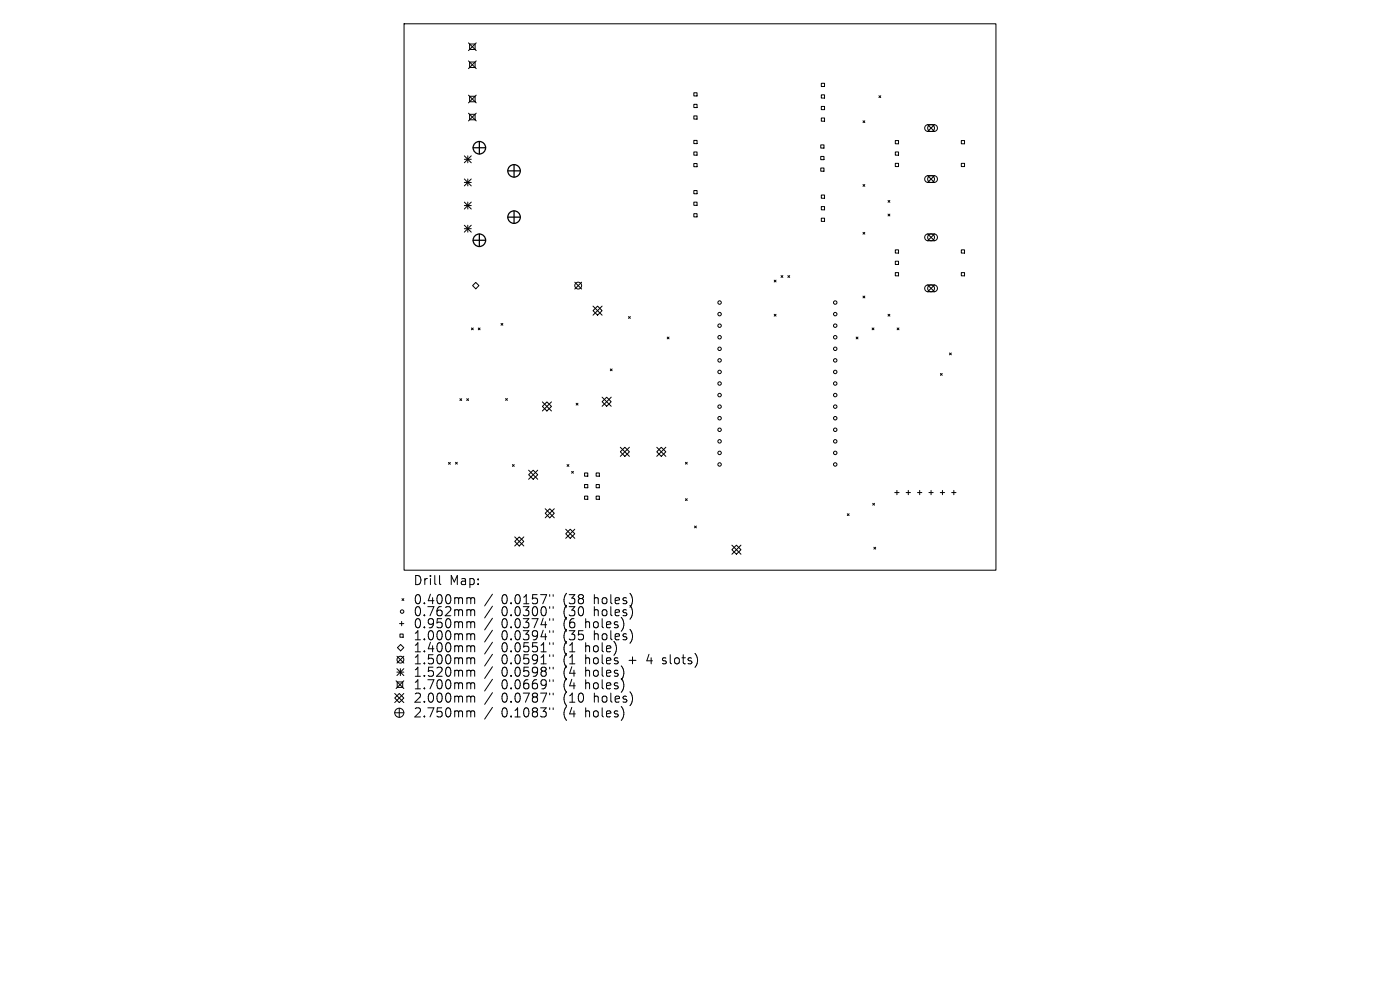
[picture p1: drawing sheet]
<svg xmlns="http://www.w3.org/2000/svg" width="297mm" height="210mm" viewBox="0 0 297 210" stroke-linecap="round" stroke-linejoin="round" font-family="sans-serif">
<defs><g id="words">
<g font-size="2.7">
<text x="87.6" y="124.4">Drill</text>
<text x="95.3" y="124.4">Map:</text>
<text x="87.6" y="128.4">0.400mm</text>
<text x="87.6" y="131">0.762mm</text>
<text x="106.4" y="128.4">0.0157&quot;</text>
<text x="106.4" y="131">0.0300&quot;</text>
<text x="119.6" y="128.4">(38</text>
<text x="119.6" y="131">(30</text>
<text x="126.3" y="128.4">holes)</text>
<text x="126.3" y="131">holes)</text>
<text x="87.6" y="133.5">0.950mm</text>
<text x="87.6" y="136.1">1.000mm</text>
<text x="106.4" y="133.5">0.0374&quot;</text>
<text x="106.4" y="136.1">0.0394&quot;</text>
<text x="119.6" y="133.5">(6</text>
<text x="119.6" y="136.1">(35</text>
<text x="124.4" y="133.5">holes)</text>
<text x="126.3" y="136.1">holes)</text>
<text x="87.6" y="138.6">1.400mm</text>
<text x="87.6" y="141.2">1.500mm</text>
<text x="87.6" y="143.8">1.520mm</text>
<text x="106.4" y="138.6">0.0551&quot;</text>
<text x="106.4" y="141.2">0.0591&quot;</text>
<text x="106.4" y="143.8">0.0598&quot;</text>
<text x="119.6" y="138.6">(1</text>
<text x="119.6" y="141.2">(1</text>
<text x="119.6" y="143.8">(4</text>
<text x="124.4" y="138.6">hole)</text>
<text x="124.4" y="141.2">holes</text>
<text x="124.4" y="143.8">holes)</text>
<text x="133.8" y="141.2">+</text>
<text x="137.9" y="141.2">4</text>
<text x="141.4" y="141.2">slots)</text>
<text x="87.6" y="146.5">1.700mm</text>
<text x="87.6" y="149.3">2.000mm</text>
<text x="106.4" y="146.5">0.0669&quot;</text>
<text x="106.4" y="149.3">0.0787&quot;</text>
<text x="119.6" y="146.5">(4</text>
<text x="119.6" y="149.3">(10</text>
<text x="124.4" y="146.5">holes)</text>
<text x="126.3" y="149.3">holes)</text>
<text x="87.6" y="152.5">2.750mm</text>
<text x="106.4" y="152.5">0.1083&quot;</text>
<text x="119.6" y="152.5">(4</text>
<text x="124.4" y="152.5">holes)</text>
</g>
</g></defs>
<g fill="none" stroke="#000" stroke-width=".21">
<path d="M85.7 5h125.6v116h-125.6zM99.4 9.1l1.6 1.6M99.4 12.9l1.6 1.7M99.6 9.3h1.2v1.2h-1.2zM99.6 13.2h1.2v1.1h-1.2zM101 9.1l-1.6 1.6M101 12.9l-1.6 1.7M147.2 19.7h.7v.7h-.7zM174.2 17.7h.7v.7h-.7zM98.5 38.7h1.5M98.5 33.1l1.5 1.4M98.5 33.8h1.5"/>
<path d="M98.5 38l1.5 1.4M99.2 33.1v1.4M99.2 38v1.4M99.4 20.2l1.6 1.6M99.4 24l1.6 1.7M99.6 20.4h1.2v1.2h-1.2zM99.6 24.2h1.2v1.2h-1.2zM100 33.1l-1.5 1.4M100 38l-1.5 1.4M101 20.2l-1.6 1.6M101 24l-1.6 1.7M147.2 22.1h.7v.7h-.7z"/>
<path d="M147.2 24.6h.7v.7h-.7zM147.2 29.8h.7v.7h-.7zM147.2 32.2h.7v.7h-.7zM147.2 34.7h.7v.7h-.7zM174.1 30.7h.7v.7h-.7zM174.1 33.2h.7v.7h-.7zM174.1 35.6h.7v.7h-.7zM174.2 20.1h.7v.7h-.7zM174.2 22.6h.7v.7h-.7zM174.2 25h.7v.7h-.7zM183.1 25.6l.4 .4M183.1 39.1l.4 .4"/>
<path d="M183.5 25.6l-.4 .4M183.5 39.1l-.4 .4M186.5 20.3l.3 .4M186.8 20.3l-.3 .4M189.9 29.8h.7v.7h-.7zM189.9 32.2h.7v.7h-.7zM189.9 34.6h.7v.7h-.7zM196.4 26.7l.4-.3h1.3a.72 .72 0 0 1 .8 .8 .72 .72 0 0 1-.8 .7h-1.2a.72 .72 0 0 1-.7-.5 .72 .72 0 0 1 .2-.7zM196.4 37.5l.4-.2h1.3a.72 .72 0 0 1 .8 .7 .72 .72 0 0 1-.8 .7h-1.2a.72 .72 0 0 1-.7-.4 .72 .72 0 0 1 .2-.8zM196.8 26.4l1.4 1.5M196.8 37.3l1.4 1.4M198.2 26.4l-1.4 1.5"/>
<path d="M198.2 37.3l-1.4 1.4M203.9 29.8h.7v.7h-.7zM203.9 34.6h.7v.7h-.7zM98.5 42.9l1.5 1.4M98.5 43.6h1.5M98.5 47.8l1.5 1.4M98.5 48.5h1.5M99.2 42.9v1.4M99.2 47.8v1.4M100 42.9l-1.5 1.4M100 47.8l-1.5 1.4M100.9 59.9l.7 .7-.7 .7-.6-.7z"/>
<path d="M121.9 59.9l1.5 1.4M123.4 59.9l-1.5 1.4M147.2 40.4h.7v.7h-.7zM147.2 42.9h.7v.7h-.7zM147.2 45.3h.7v.7h-.7zM164.2 59.4l.4 .4M164.6 59.4l-.4 .4M165.7 58.5l.4 .3M166.1 58.5l-.4 .3M167.1 58.5l.4 .3M167.5 58.5l-.4 .3M174.2 41.4h.7v.7h-.7z"/>
<path d="M174.2 43.8h.7v.7h-.7zM174.2 46.3h.7v.7h-.7zM183.1 49.3l.4 .4M183.5 49.3l-.4 .4M188.4 42.5l.4 .4M188.4 45.4l.4 .4M188.8 42.5l-.4 .4M188.8 45.4l-.4 .4M189.9 53h.7v.7h-.7zM189.9 55.4h.7v.7h-.7zM189.9 57.8h.7v.7h-.7zM196.4 49.8l.4-.2h1.3a.72 .72 0 0 1 .8 .7 .72 .72 0 0 1-.8 .8h-1.2a.72 .72 0 0 1-.7-.5 .72 .72 0 0 1 .2-.8z"/>
<path d="M196.8 49.6l1.4 1.5M198.2 49.6l-1.4 1.5M203.9 53h.7v.7h-.7zM203.9 57.8h.7v.7h-.7zM100 69.6l.4 .4M100.4 69.6l-.4 .4M101.5 69.6l.3 .4M101.8 69.6l-.3 .4M106.3 68.6l.4 .4M106.7 68.6l-.4 .4M125.8 65.9l1-1 .9 1-.9 1zM125.8 64.9l1.9 2"/>
<path d="M127.7 64.9l-1.9 2M129.5 78.3l.4 .3M129.9 78.3l-.4 .3M133.3 67.2l.4 .3M133.7 67.2l-.4 .3M141.5 71.5l.4 .4M141.9 71.5l-.4 .4M164.2 66.7l.4 .4M164.6 66.7l-.4 .4M181.6 71.5l.4 .4M182 71.5l-.4 .4M183.1 62.8l.4 .4"/>
<path d="M183.5 62.8l-.4 .4M185 69.6l.4 .4M185.4 69.6l-.4 .4M188.4 66.7l.4 .4M188.8 66.7l-.4 .4M190.3 69.6l.4 .4M190.7 69.6l-.4 .4M196.4 60.7l.4-.3h1.3a.72 .72 0 0 1 .8 .8 .72 .72 0 0 1-.8 .7h-1.2a.72 .72 0 0 1-.7-.5 .72 .72 0 0 1 .2-.7zM196.8 60.4l1.4 1.5M198.2 60.4l-1.4 1.5M199.5 79.2l.4 .4M199.9 79.2l-.4 .4"/>
<path d="M201.4 74.9l.4 .4M201.8 74.9l-.4 .4M95.1 98.1l.4 .4M95.5 98.1l-.4 .4M96.6 98.1l.4 .4M97 98.1l-.4 .4M97.6 84.6l.4 .4M98 84.6l-.4 .4M99 84.6l.4 .4M99.4 84.6l-.4 .4M107.3 84.5l.3 .4M107.6 84.5l-.3 .4"/>
<path d="M108.7 98.5l.4 .4M109.1 98.5l-.4 .4M112.1 99.7l2 2M113.1 99.7l1 1-1 1-1-1zM114.1 99.7l-2 2M115.1 86.2l.9-.9 1 .9-1 1zM115.1 85.3l1.9 1.9M117 85.3l-1.9 1.9M120.3 98.6l.4 .3M120.7 98.6l-.4 .3M121.3 100l.3 .4M121.6 100l-.3 .4"/>
<path d="M122.2 85.5l.4 .4M122.6 85.5l-.4 .4M127.7 84.3l2 1.9M128.7 84.3l1 .9-1 1-1-1zM129.7 84.3l-2 1.9M131.6 95.8l1-.9 .9 .9-.9 1zM131.6 94.9l1.9 1.9M133.5 94.9l-1.9 1.9M139.3 95.8l1-.9 1 .9-1 1zM139.3 94.9l2 1.9M141.3 94.9l-2 1.9M145.4 98.1l.4 .4"/>
<path d="M145.8 98.1l-.4 .4M109.2 114.9l1-1 .9 1-.9 .9zM109.2 113.9l1.9 1.9M111.1 113.9l-1.9 1.9M115.7 108.9l.9-1 1 1-1 .9zM115.7 107.9l1.9 1.9M117.6 107.9l-1.9 1.9M120 113.2l1-.9 .9 .9-.9 1zM120 112.3l1.9 1.9M121.9 112.3l-1.9 1.9M124 100.3h.7v.7h-.7zM124 102.8h.7v.7h-.7z"/>
<path d="M124 105.2h.7v.7h-.7zM126.5 100.3h.6v.7h-.6zM126.5 102.8h.6v.7h-.6zM126.5 105.2h.6v.7h-.6zM145.4 105.8l.4 .4M145.8 105.8l-.4 .4M147.3 111.6l.4 .4M147.7 111.6l-.4 .4M155.3 116.6l.9-1 1 1-1 1zM155.3 115.6l1.9 2M157.2 115.6l-1.9 2M179.7 109l.4 .4"/>
<path d="M180.1 109l-.4 .4M185.1 106.8l.4 .4M185.4 116.1l.4 .4M185.5 106.8l-.4 .4M185.8 116.1l-.4 .4M189.8 104.5h.9M190.3 104v.9M192.2 104.5h.9M192.7 104v.9M194.6 104.5h1M195.1 104v.9M197.1 104.5h.9"/>
<path d="M197.5 104v.9M199.5 104.5h.9M199.9 104v.9M201.9 104.5h.9M202.3 104v.9M84.2 139.2l1.5 1.5M84.3 137.4l.7-.7 .7 .7-.7 .7zM84.8 132.3h.9M84.8 134.5h.7v.7h-.7zM85.2 131.8v.9M85.3 127l.4 .4M85.7 127l-.4 .4"/>
<path d="M85.7 139.2l-1.5 1.5M93.2 122.1v1.6l.3 .3M99.3 126.8l.5 .1 .1 .2M99.3 129.3h.3l.3 .3M99.3 131.9h.3l.3 .3M99.3 134.4h.3l.3 .3M99.3 137l.5 .1 .1 .2M99.3 139.5h.3l.3 .3M99.9 127.1l.2-.3 .5 .1 .1 1.2M99.9 127.1v1M99.9 129.6v1M99.9 132.2v1"/>
<path d="M99.9 134.7v1M99.9 137.3v1M99.9 139.8v1M99.9 129.6l.2-.3 .5 .1 .1 1.2M99.9 132.2l.2-.3 .5 .1 .1 1.2M99.9 134.7l.2-.3 .5 .1 .1 1.2M99.9 137.3l.2-.3 .5 .1 .1 1.2M99.9 139.8l.2-.3 .5 .1 .1 1.2M104.5 126l-1.7 2.5M104.5 128.6l-1.7 2.5M104.5 131.1l-1.7 2.5M104.5 133.7l-1.7 2.5"/>
<path d="M104.5 136.2l-1.7 2.5M104.5 138.8l-1.7 2.5M116.6 126.1v.4M116.6 128.7v.4M116.6 131.2v.4M116.6 133.8v.4M116.6 136.3v.4M116.6 138.9v.4M117.3 126.1v.4M117.3 128.7v.4M117.3 131.2v.4M117.3 133.8v.4"/>
<path d="M117.3 136.3v.4M117.3 138.9v.4M140.6 139.6v.5M83.7 148.1l1-1 1 1-1 .9zM83.7 147.1l2 1.9M83.7 151.2h2M84 144.4l1.7 1.7M84.2 141.8l1.5 1.5M84.2 142.6h1.5M84.3 144.7h1.1v1.1h-1.1zM84.7 150.2v2M84.9 141.8v1.5"/>
<path d="M85.7 141.8l-1.5 1.5M85.7 144.4l-1.7 1.7M85.7 147.1l-2 1.9M99.3 142.2l.5 .1 .1 .1M99.3 144.8h.3l.3 .3M99.3 147.7l.5 .1 .1 .1M99.3 150.8l.5 .1 .1 .2M99.9 142.4v1.1M99.9 145.1v1M99.9 147.9v1.1M99.9 151.1v1M99.9 142.4l.2-.2 .5 .1 .1 1.2"/>
<path d="M99.9 145.1l.2-.3 .5 .1 .1 1.2M99.9 147.9l.2-.2 .5 .1 .1 1.2M99.9 151.1l.2-.3 .5 .1 .1 1.2M104.5 141.4l-1.7 2.5M104.5 144.1l-1.7 2.5M104.5 146.9l-1.7 2.5M104.5 150.1l-1.7 2.4M116.6 141.5v.4M116.6 144.2v.4M116.6 147v.4M116.6 150.2v.3M117.3 141.5v.4"/>
<path d="M117.3 144.2v.4M117.3 147v.4M117.3 150.2v.3M140.5 140.7l.2 .1"/>
<circle cx="197.5" cy="38" r=".72"/>
<circle cx="197.5" cy="27.2" r=".72"/>
<circle cx="197.5" cy="50.3" r=".72"/>
<circle cx="122.7" cy="60.6" r=".72"/>
<circle cx="152.7" cy="64.2" r=".37"/>
<circle cx="152.7" cy="74" r=".37"/>
<circle cx="152.7" cy="76.4" r=".37"/>
<circle cx="152.7" cy="69.1" r=".37"/>
<circle cx="152.7" cy="78.9" r=".37"/>
<circle cx="152.7" cy="66.6" r=".37"/>
<circle cx="152.7" cy="71.5" r=".37"/>
<circle cx="177.2" cy="64.2" r=".37"/>
<circle cx="177.2" cy="74" r=".37"/>
<circle cx="177.2" cy="69.1" r=".37"/>
<circle cx="177.2" cy="76.4" r=".37"/>
<circle cx="177.2" cy="66.6" r=".37"/>
<circle cx="177.2" cy="71.5" r=".37"/>
<circle cx="177.2" cy="78.9" r=".37"/>
<circle cx="197.5" cy="61.2" r=".72"/>
<circle cx="152.7" cy="98.5" r=".37"/>
<circle cx="152.7" cy="86.3" r=".37"/>
<circle cx="152.7" cy="93.6" r=".37"/>
<circle cx="152.7" cy="88.7" r=".37"/>
<circle cx="152.7" cy="81.4" r=".37"/>
<circle cx="152.7" cy="91.2" r=".37"/>
<circle cx="152.7" cy="96.1" r=".37"/>
<circle cx="152.7" cy="83.8" r=".37"/>
<circle cx="177.2" cy="98.5" r=".37"/>
<circle cx="177.2" cy="86.3" r=".37"/>
<circle cx="177.2" cy="81.4" r=".37"/>
<circle cx="177.2" cy="88.7" r=".37"/>
<circle cx="177.2" cy="93.6" r=".37"/>
<circle cx="177.2" cy="96.1" r=".37"/>
<circle cx="177.2" cy="91.2" r=".37"/>
<circle cx="177.2" cy="83.8" r=".37"/>
<circle cx="84.9" cy="139.9" r=".72"/>
<circle cx="85.3" cy="129.7" r=".37"/>
<circle cx="84.7" cy="151.2" r=".97"/>
</g>
<g fill="none" stroke="#000" stroke-width=".27">
<path d="M100.4 31.3h2.6M101.7 30v2.7M107.7 36.2h2.7M109.1 34.9v2.7M100.4 51h2.6M101.7 49.6v2.7M107.7 46.1h2.7M109.1 44.7v2.7"/>
<circle cx="101.7" cy="31.3" r="1.33"/>
<circle cx="109.1" cy="36.2" r="1.33"/>
<circle cx="101.7" cy="51" r="1.33"/>
<circle cx="109.1" cy="46.1" r="1.33"/>
</g>
<use href="#words"/>
</svg>
